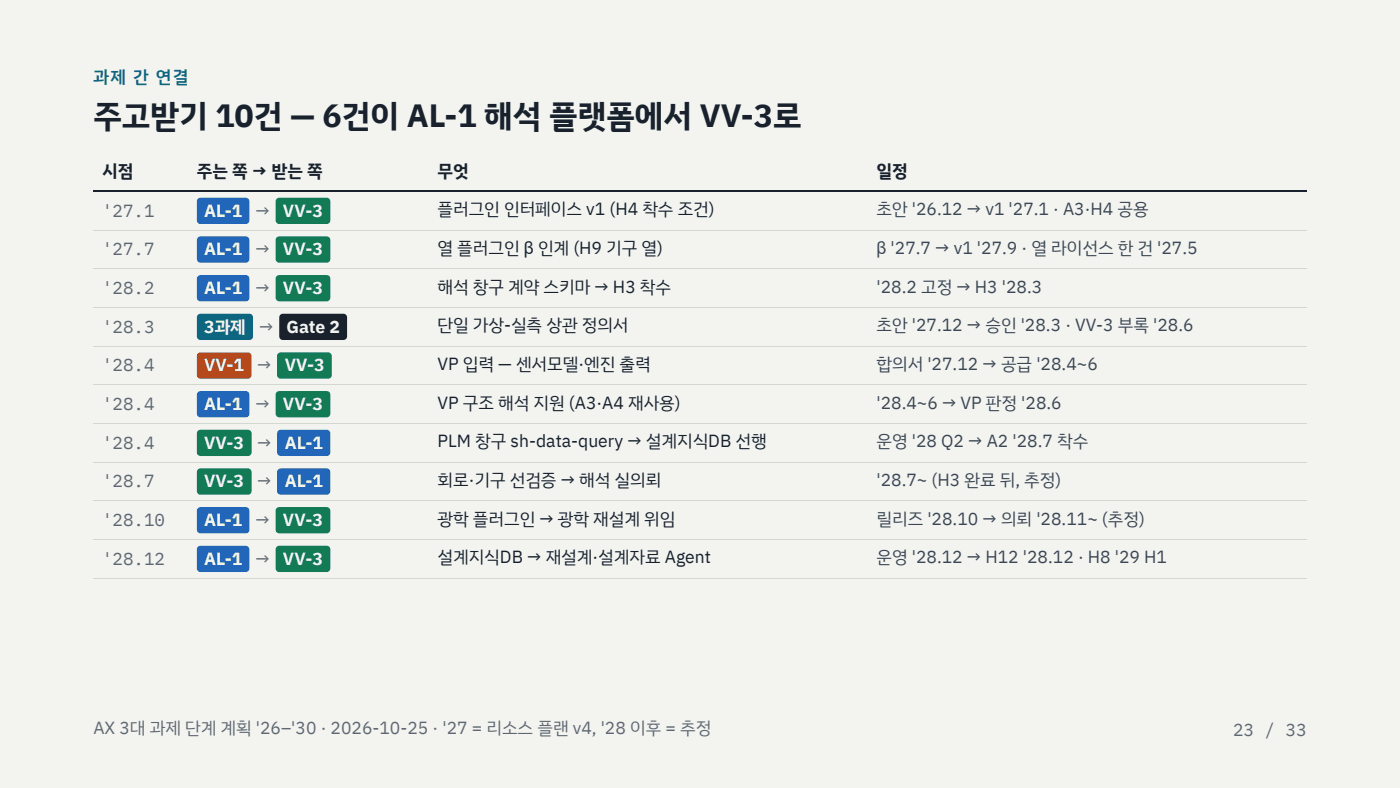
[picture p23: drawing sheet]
<svg xmlns="http://www.w3.org/2000/svg" width="508mm" height="286mm" viewBox="0 0 508 286" stroke-linecap="round" stroke-linejoin="round" font-family="sans-serif">
<defs><g id="words">
<text font-size="11.6" fill="#18212c" x="33.9" y="46">주고받기 10건 — 6건이 AL-1 해석 플랫폼에서 VV-3로</text>
<text font-size="6.3" fill="#0d6680" x="33.9" y="30.2">과제 간 연결</text>
<g font-size="6.3" fill="#18212c">
<text x="37" y="64.3">시점</text>
<text x="71.4" y="64.3">주는 쪽 → 받는 쪽</text>
<text x="158.7" y="64.3">무엇</text>
<text x="318" y="64.3">일정</text>
<text x="158.7" y="78.1">플러그인 인터페이스 v1 (H4 착수 조건)</text>
<text x="158.7" y="92.1">열 플러그인 β 인계 (H9 기구 열)</text>
<text x="158.7" y="106.1">해석 창구 계약 스키마 → H3 착수</text>
<text x="158.7" y="120.1">단일 가상-실측 상관 정의서</text>
<text x="158.7" y="134.1">VP 입력 — 센서모델·엔진 출력</text>
<text x="158.7" y="148.2">VP 구조 해석 지원 (A3·A4 재사용)</text>
<text x="158.7" y="162.2">PLM 창구 sh-data-query → 설계지식DB 선행</text>
<text x="158.7" y="176.2">회로·기구 선검증 → 해석 실의뢰</text>
<text x="158.7" y="190.2">광학 플러그인 → 광학 재설계 위임</text>
<text x="158.7" y="204.3">설계지식DB → 재설계·설계자료 Agent</text>
</g>
<g font-size="6.3" fill="#5d6873">
<text x="37" y="78.6">'27.1</text>
<text x="92.7" y="78.6">→</text>
<text x="37" y="92.6">'27.7</text>
<text x="92.7" y="92.6">→</text>
<text x="37" y="106.6">'28.2</text>
<text x="92.7" y="106.6">→</text>
<text x="37" y="120.7">'28.3</text>
<text x="94" y="120.7">→</text>
<text x="37" y="134.7">'28.4</text>
<text x="93.3" y="134.7">→</text>
<text x="37" y="148.7">'28.4</text>
<text x="92.7" y="148.7">→</text>
<text x="37" y="162.7">'28.4</text>
<text x="93.3" y="162.7">→</text>
<text x="37" y="176.7">'28.7</text>
<text x="93.3" y="176.7">→</text>
<text x="37" y="190.8">'28.10</text>
<text x="92.7" y="190.8">→</text>
<text x="37" y="204.8">'28.12</text>
<text x="92.7" y="204.8">→</text>
<text x="33.9" y="266.2">AX 3대 과제 단계 계획 '26–'30 · 2026-10-25 · '27 = 리소스 플랜 v4, '28 이후 = 추정</text>
<text x="447.5" y="267">23 / 33</text>
</g>
<g font-size="6.3" fill="#f3f4f0">
<text x="74.1" y="78.6">AL-1</text>
<text x="102.7" y="78.6">VV-3</text>
<text x="74.1" y="92.6">AL-1</text>
<text x="102.7" y="92.6">VV-3</text>
<text x="74.1" y="106.6">AL-1</text>
<text x="102.7" y="106.6">VV-3</text>
<text x="74.1" y="120.7">3과제</text>
<text x="104" y="120.7">Gate 2</text>
<text x="74.1" y="134.7">VV-1</text>
<text x="103.3" y="134.7">VV-3</text>
<text x="74.1" y="148.7">AL-1</text>
<text x="102.7" y="148.7">VV-3</text>
<text x="74.1" y="162.7">VV-3</text>
<text x="103.3" y="162.7">AL-1</text>
<text x="74.1" y="176.7">VV-3</text>
<text x="103.3" y="176.7">AL-1</text>
<text x="74.1" y="190.8">AL-1</text>
<text x="102.7" y="190.8">VV-3</text>
<text x="74.1" y="204.8">AL-1</text>
<text x="102.7" y="204.8">VV-3</text>
</g>
<g font-size="6.3" fill="#3a4757">
<text x="318" y="78.1">초안 '26.12 → v1 '27.1 · A3·H4 공용</text>
<text x="318" y="92.1">β '27.7 → v1 '27.9 · 열 라이선스 한 건 '27.5</text>
<text x="318" y="106.1">'28.2 고정 → H3 '28.3</text>
<text x="318" y="120.1">초안 '27.12 → 승인 '28.3 · VV-3 부록 '28.6</text>
<text x="318" y="134.1">합의서 '27.12 → 공급 '28.4~6</text>
<text x="318" y="148.2">'28.4~6 → VP 판정 '28.6</text>
<text x="318" y="162.2">운영 '28 Q2 → A2 '28.7 착수</text>
<text x="318" y="176.2">'28.7~ (H3 완료 뒤, 추정)</text>
<text x="318" y="190.2">릴리즈 '28.10 → 의뢰 '28.11~ (추정)</text>
<text x="318" y="204.3">운영 '28.12 → H12 '28.12 · H8 '29 H1</text>
</g>
</g></defs>
<path d="M0 0h508v285.8h-508z" fill="#f3f4f0"/>
<g fill="#18212c">
<path d="M33.9 69.1h34.4v.5h-34.4z"/>
<path d="M68.3 69.1h87.3v.5h-87.3z"/>
<path d="M155.6 69.1h159.3v.5h-159.3z"/>
<path d="M314.9 69.1h159.2v.5h-159.2z"/>
</g>
<path d="M33.9 83.5h121.7" fill="none" stroke="#d2d7d0" stroke-width=".36"/>
<path d="M71.8 72.1l1-.4 16.9 .1 .8 1.1-.1 7.5-.4 .6-.8 .2-16.9-.1-.6-.4-.3-.8v-6.9z" fill="#2166b8"/>
<path d="M100.4 72.1l.9-.4 17.7 .1 .8 1.1v7.5l-.5 .6-.8 .2-17.7-.1-.5-.4-.3-.8v-6.9z" fill="#127a55"/>
<path d="M33.9 97.5h121.7M155.6 83.5h318.5" fill="none" stroke="#d2d7d0" stroke-width=".36"/>
<path d="M71.8 86.1l1-.4 16.9 .1 .8 1.1-.1 7.5-.4 .6-.8 .2-16.9-.1-.6-.4-.3-.8v-6.9z" fill="#2166b8"/>
<path d="M100.4 86.1l.9-.4 17.7 .1 .8 1.1v7.5l-.5 .6-.8 .2-17.7-.1-.5-.4-.3-.8v-6.9z" fill="#127a55"/>
<path d="M155.6 97.5h318.5M33.9 111.5h121.7" fill="none" stroke="#d2d7d0" stroke-width=".36"/>
<path d="M71.8 100.1l1-.4 16.9 .1 .8 1.1-.1 7.6-.4 .5-.8 .3-16.9-.1-.6-.4-.3-.9v-6.8z" fill="#2166b8"/>
<path d="M100.4 100.1l.9-.4 17.7 .1 .8 1.1v7.6l-.5 .5-.8 .3-17.7-.1-.5-.4-.3-.9v-6.8z" fill="#127a55"/>
<path d="M155.6 111.5h318.5M33.9 125.5h121.7" fill="none" stroke="#d2d7d0" stroke-width=".36"/>
<path d="M71.8 114.2l1-.4 18.2 .1 .8 1-.1 7.6-.4 .5-.8 .3-18.2-.1-.6-.4-.3-.8v-6.9z" fill="#0d6680"/>
<path d="M101.7 114.2l1-.4h22.3l.7 .5 .2 .6v7.4l-.5 .7-.8 .3h-22.3l-.6-.4-.4-.8v-7z" fill="#18212c"/>
<path d="M33.9 139.6h121.7M155.6 125.5h318.5" fill="none" stroke="#d2d7d0" stroke-width=".36"/>
<path d="M71.8 128.2l1-.4 17.7 .1 .8 1-.1 7.6-.4 .5-.8 .3-17.7-.1-.6-.4-.3-.8v-6.9z" fill="#b5481a"/>
<path d="M100.9 128.2l1-.4 17.7 .1 .8 1-.1 7.6-.4 .5-.8 .3-17.7-.1-.6-.4-.3-.8v-6.9z" fill="#127a55"/>
<path d="M155.6 139.6h318.5M33.9 153.6h121.7" fill="none" stroke="#d2d7d0" stroke-width=".36"/>
<path d="M71.8 142.2l1-.4 16.9 .1 .8 1.1-.1 7.5-.4 .6-.8 .2-16.9-.1-.6-.4-.3-.8v-6.9z" fill="#2166b8"/>
<path d="M100.4 142.2l.9-.4 17.7 .1 .8 1.1v7.5l-.5 .6-.8 .2-17.7-.1-.5-.4-.3-.8v-6.9z" fill="#127a55"/>
<path d="M155.6 153.6h318.5M33.9 167.6h121.7" fill="none" stroke="#d2d7d0" stroke-width=".36"/>
<path d="M71.8 156.2l1-.4 17.7 .1 .8 1.1-.1 7.5-.4 .6-.8 .3-17.7-.1-.6-.5-.3-.8v-6.8z" fill="#127a55"/>
<path d="M100.9 156.2l1-.4 17.1 .1 .8 1.1v7.5l-.5 .6-.8 .3-17.1-.1-.6-.5-.3-.8v-6.8z" fill="#2166b8"/>
<path d="M155.6 167.6h318.5M33.9 181.6h121.7" fill="none" stroke="#d2d7d0" stroke-width=".36"/>
<path d="M71.8 170.2l1-.3 17.7 .1 .8 1-.1 7.6-.4 .5-.8 .3-17.7-.1-.6-.4-.3-.8v-6.9z" fill="#127a55"/>
<path d="M100.9 170.2l1-.3 17.1 .1 .8 1v7.6l-.5 .5-.8 .3-17.1-.1-.6-.4-.3-.8v-6.9z" fill="#2166b8"/>
<path d="M33.9 195.7h121.7M155.6 181.6h318.5" fill="none" stroke="#d2d7d0" stroke-width=".36"/>
<path d="M71.8 184.3l1-.4 16.9 .1 .8 1-.1 7.6-.4 .5-.8 .3-16.9-.1-.6-.4-.3-.8v-6.9z" fill="#2166b8"/>
<path d="M100.4 184.3l.9-.4 17.7 .1 .8 1v7.6l-.5 .5-.8 .3-17.7-.1-.5-.4-.3-.8v-6.9z" fill="#127a55"/>
<path d="M155.6 195.7h318.5M33.9 209.7h121.7" fill="none" stroke="#d2d7d0" stroke-width=".36"/>
<path d="M71.8 198.3l1-.4 16.9 .1 .8 1.1-.1 7.5-.4 .6-.8 .2-16.9-.1-.6-.4-.3-.8v-6.9z" fill="#2166b8"/>
<path d="M100.4 198.3l.9-.4 17.7 .1 .8 1.1v7.5l-.5 .6-.8 .2-17.7-.1-.5-.4-.3-.8v-6.9z" fill="#127a55"/>
<path d="M155.6 209.7h318.5" fill="none" stroke="#d2d7d0" stroke-width=".36"/>
<use href="#words"/>
</svg>
